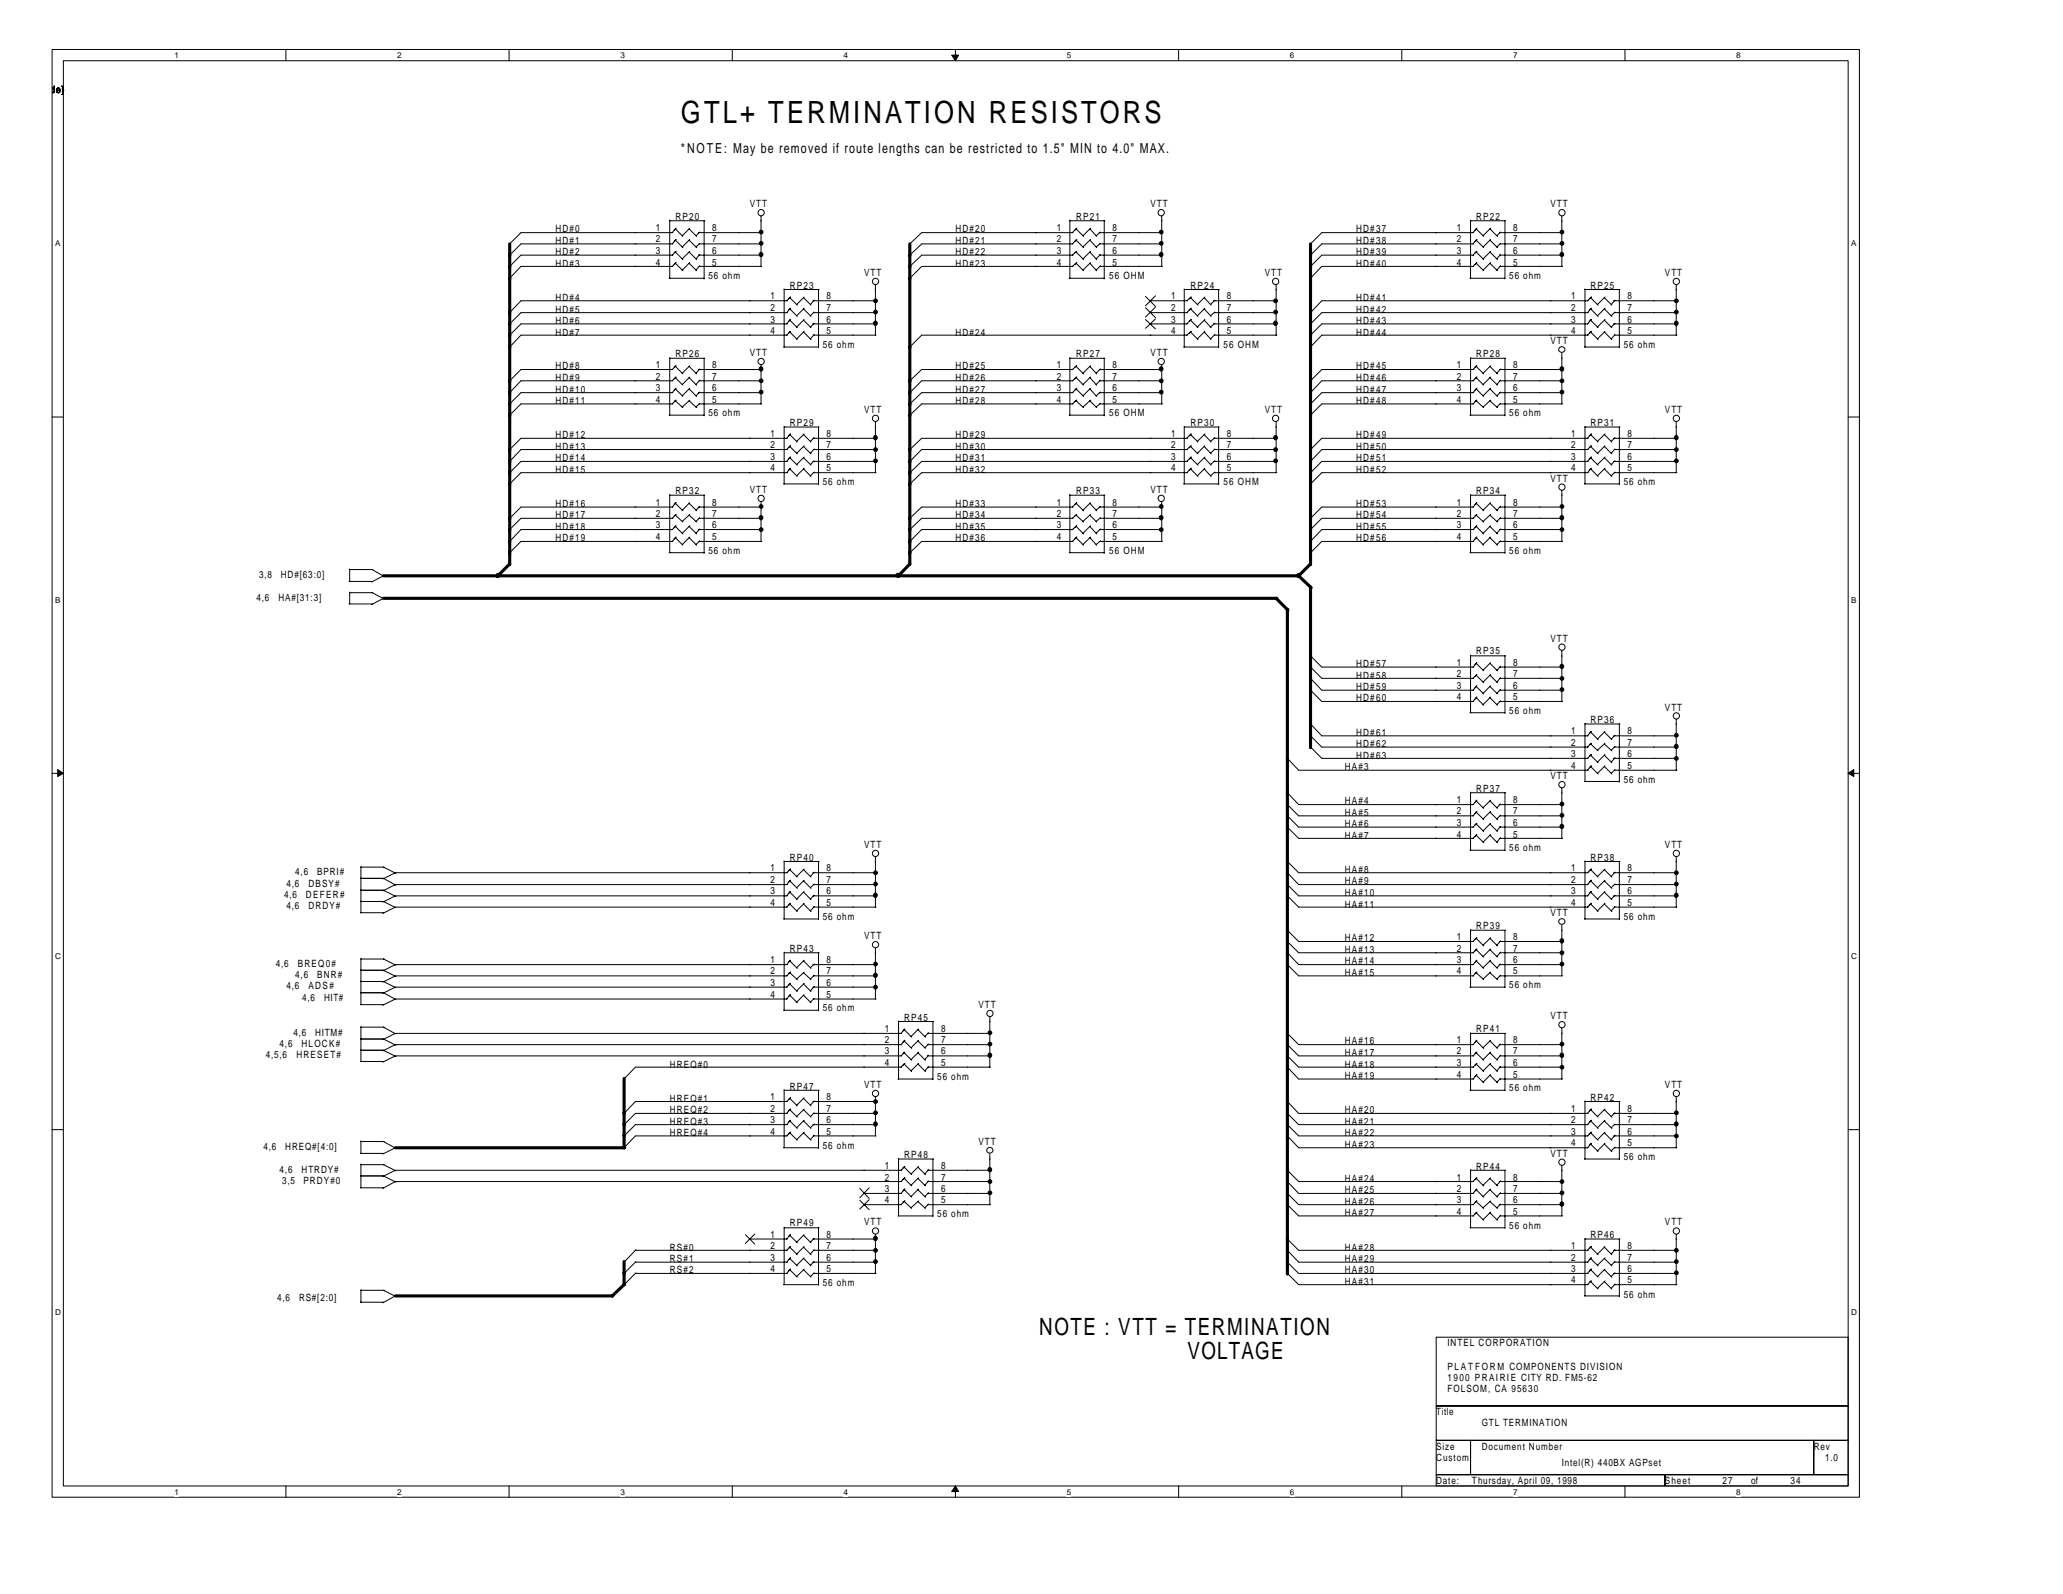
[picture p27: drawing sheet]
<svg xmlns="http://www.w3.org/2000/svg" width="279mm" height="216mm" viewBox="0 0 279 216" stroke-linecap="round" stroke-linejoin="round" font-family="sans-serif">
<defs><g id="words">
<text font-size="4.1" x="92.2" y="16.7">GTL+ TERMINATION RESISTORS</text>
<g font-size="3.2">
<text x="140.7" y="180.9">NOTE : VTT = TERMINATION</text>
<text x="160.8" y="184.1">VOLTAGE</text>
</g>
<text font-size="1.9" x="92.2" y="20.8">*NOTE: May be removed if route lengths can be restricted to 1.5&quot; MIN to 4.0&quot; MAX.</text>
<g font-size="1.4">
<text x="6.9" y="12.6">de}</text>
<text x="91.5" y="29.8">RP20</text>
<text x="101.5" y="28.1">VTT</text>
<text x="145.7" y="29.8">RP21</text>
<text x="155.8" y="28.1">VTT</text>
<text x="199.9" y="29.8">RP22</text>
<text x="210" y="28.1">VTT</text>
<text x="75.2" y="31.5">HD#0</text>
<text x="75.2" y="33">HD#1</text>
<text x="75.2" y="34.5">HD#2</text>
<text x="88.8" y="31.3">1</text>
<text x="88.8" y="32.8">2</text>
<text x="88.8" y="34.4">3</text>
<text x="88.8" y="36">4</text>
<text x="96.5" y="31.3">8</text>
<text x="96.5" y="32.8">7</text>
<text x="96.5" y="34.4">6</text>
<text x="96.5" y="36">5</text>
<text x="129.4" y="31.5">HD#20</text>
<text x="129.4" y="33">HD#21</text>
<text x="129.4" y="34.5">HD#22</text>
<text x="143.1" y="31.3">1</text>
<text x="143.1" y="32.8">2</text>
<text x="143.1" y="34.4">3</text>
<text x="143.1" y="36">4</text>
<text x="150.7" y="31.3">8</text>
<text x="150.7" y="32.8">7</text>
<text x="150.7" y="34.4">6</text>
<text x="150.7" y="36">5</text>
<text x="183.7" y="31.5">HD#37</text>
<text x="183.7" y="33">HD#38</text>
<text x="183.7" y="34.5">HD#39</text>
<text x="197.3" y="31.3">1</text>
<text x="197.3" y="32.8">2</text>
<text x="197.3" y="34.4">3</text>
<text x="197.3" y="36">4</text>
<text x="204.9" y="31.3">8</text>
<text x="204.9" y="32.8">7</text>
<text x="204.9" y="34.4">6</text>
<text x="204.9" y="36">5</text>
<text x="75.2" y="36.1">HD#3</text>
<text x="75.2" y="40.8">HD#4</text>
<text x="96" y="37.8">56 ohm</text>
<text x="104.3" y="40.5">1</text>
<text x="107" y="39.1">RP23</text>
<text x="112" y="40.5">8</text>
<text x="117" y="37.3">VTT</text>
<text x="129.4" y="36.1">HD#23</text>
<text x="150.2" y="37.8">56 OHM</text>
<text x="158.6" y="40.5">1</text>
<text x="161.2" y="39.1">RP24</text>
<text x="166.1" y="40.5">8</text>
<text x="171.3" y="37.3">VTT</text>
<text x="183.7" y="36.1">HD#40</text>
<text x="183.7" y="40.8">HD#41</text>
<text x="204.4" y="37.8">56 ohm</text>
<text x="212.8" y="40.5">1</text>
<text x="215.4" y="39.1">RP25</text>
<text x="220.4" y="40.5">8</text>
<text x="225.5" y="37.3">VTT</text>
<text x="75.2" y="42.3">HD#5</text>
<text x="75.2" y="43.9">HD#6</text>
<text x="75.2" y="45.5">HD#7</text>
<text x="104.3" y="42.2">2</text>
<text x="104.3" y="43.7">3</text>
<text x="104.3" y="45.2">4</text>
<text x="111.4" y="47.2">56 ohm</text>
<text x="112" y="42.2">7</text>
<text x="112" y="43.7">6</text>
<text x="112" y="45.2">5</text>
<text x="129.4" y="45.5">HD#24</text>
<text x="158.6" y="42.2">2</text>
<text x="158.6" y="43.7">3</text>
<text x="158.6" y="45.2">4</text>
<text x="165.7" y="47.2">56 OHM</text>
<text x="166.1" y="42.2">7</text>
<text x="166.1" y="43.7">6</text>
<text x="166.1" y="45.2">5</text>
<text x="183.7" y="42.3">HD#42</text>
<text x="183.7" y="43.9">HD#43</text>
<text x="183.7" y="45.5">HD#44</text>
<text x="210" y="46.6">VTT</text>
<text x="212.8" y="42.2">2</text>
<text x="212.8" y="43.7">3</text>
<text x="212.8" y="45.2">4</text>
<text x="219.9" y="47.2">56 ohm</text>
<text x="220.4" y="42.2">7</text>
<text x="220.4" y="43.7">6</text>
<text x="220.4" y="45.2">5</text>
<text x="75.2" y="50">HD#8</text>
<text x="75.2" y="51.6">HD#9</text>
<text x="75.2" y="53.2">HD#10</text>
<text x="88.8" y="49.9">1</text>
<text x="88.8" y="51.5">2</text>
<text x="88.8" y="53">3</text>
<text x="91.5" y="48.3">RP26</text>
<text x="96.5" y="49.9">8</text>
<text x="96.5" y="51.5">7</text>
<text x="96.5" y="53">6</text>
<text x="101.5" y="48.3">VTT</text>
<text x="129.4" y="50">HD#25</text>
<text x="129.4" y="51.6">HD#26</text>
<text x="129.4" y="53.2">HD#27</text>
<text x="143.1" y="49.9">1</text>
<text x="143.1" y="51.5">2</text>
<text x="143.1" y="53">3</text>
<text x="145.7" y="48.3">RP27</text>
<text x="150.7" y="49.9">8</text>
<text x="150.7" y="51.5">7</text>
<text x="150.7" y="53">6</text>
<text x="155.8" y="48.3">VTT</text>
<text x="183.7" y="50">HD#45</text>
<text x="183.7" y="51.6">HD#46</text>
<text x="183.7" y="53.2">HD#47</text>
<text x="197.3" y="49.9">1</text>
<text x="197.3" y="51.5">2</text>
<text x="197.3" y="53">3</text>
<text x="199.9" y="48.3">RP28</text>
<text x="204.9" y="49.9">8</text>
<text x="204.9" y="51.5">7</text>
<text x="204.9" y="53">6</text>
<text x="75.2" y="54.7">HD#11</text>
<text x="75.2" y="59.3">HD#12</text>
<text x="88.8" y="54.5">4</text>
<text x="96" y="56.4">56 ohm</text>
<text x="96.5" y="54.5">5</text>
<text x="104.3" y="59.2">1</text>
<text x="107" y="57.7">RP29</text>
<text x="112" y="59.2">8</text>
<text x="117" y="56">VTT</text>
<text x="129.4" y="54.7">HD#28</text>
<text x="129.4" y="59.3">HD#29</text>
<text x="143.1" y="54.5">4</text>
<text x="150.2" y="56.4">56 OHM</text>
<text x="150.7" y="54.5">5</text>
<text x="158.6" y="59.2">1</text>
<text x="161.2" y="57.7">RP30</text>
<text x="166.1" y="59.2">8</text>
<text x="171.3" y="56">VTT</text>
<text x="183.7" y="54.7">HD#48</text>
<text x="183.7" y="59.3">HD#49</text>
<text x="197.3" y="54.5">4</text>
<text x="204.4" y="56.4">56 ohm</text>
<text x="204.9" y="54.5">5</text>
<text x="212.8" y="59.2">1</text>
<text x="215.4" y="57.7">RP31</text>
<text x="220.4" y="59.2">8</text>
<text x="225.5" y="56">VTT</text>
<text x="75.2" y="61">HD#13</text>
<text x="75.2" y="62.5">HD#14</text>
<text x="75.2" y="64">HD#15</text>
<text x="104.3" y="60.7">2</text>
<text x="104.3" y="62.3">3</text>
<text x="104.3" y="63.8">4</text>
<text x="111.4" y="65.7">56 ohm</text>
<text x="112" y="60.7">7</text>
<text x="112" y="62.3">6</text>
<text x="112" y="63.8">5</text>
<text x="129.4" y="61">HD#30</text>
<text x="129.4" y="62.5">HD#31</text>
<text x="129.4" y="64">HD#32</text>
<text x="158.6" y="60.7">2</text>
<text x="158.6" y="62.3">3</text>
<text x="158.6" y="63.8">4</text>
<text x="165.7" y="65.7">56 OHM</text>
<text x="166.1" y="60.7">7</text>
<text x="166.1" y="62.3">6</text>
<text x="166.1" y="63.8">5</text>
<text x="183.7" y="61">HD#50</text>
<text x="183.7" y="62.5">HD#51</text>
<text x="183.7" y="64">HD#52</text>
<text x="210" y="65.3">VTT</text>
<text x="212.8" y="60.7">2</text>
<text x="212.8" y="62.3">3</text>
<text x="212.8" y="63.8">4</text>
<text x="219.9" y="65.7">56 ohm</text>
<text x="220.4" y="60.7">7</text>
<text x="220.4" y="62.3">6</text>
<text x="220.4" y="63.8">5</text>
<text x="75.2" y="68.7">HD#16</text>
<text x="75.2" y="70.2">HD#17</text>
<text x="75.2" y="71.8">HD#18</text>
<text x="88.8" y="68.5">1</text>
<text x="88.8" y="70">2</text>
<text x="88.8" y="71.5">3</text>
<text x="91.5" y="67">RP32</text>
<text x="96.5" y="68.5">8</text>
<text x="96.5" y="70">7</text>
<text x="96.5" y="71.5">6</text>
<text x="101.5" y="66.8">VTT</text>
<text x="129.4" y="68.7">HD#33</text>
<text x="129.4" y="70.2">HD#34</text>
<text x="129.4" y="71.8">HD#35</text>
<text x="143.1" y="68.5">1</text>
<text x="143.1" y="70">2</text>
<text x="143.1" y="71.5">3</text>
<text x="145.7" y="67">RP33</text>
<text x="150.7" y="68.5">8</text>
<text x="150.7" y="70">7</text>
<text x="150.7" y="71.5">6</text>
<text x="155.8" y="66.8">VTT</text>
<text x="183.7" y="68.7">HD#53</text>
<text x="183.7" y="70.2">HD#54</text>
<text x="183.7" y="71.8">HD#55</text>
<text x="197.3" y="68.5">1</text>
<text x="197.3" y="70">2</text>
<text x="197.3" y="71.5">3</text>
<text x="199.9" y="67">RP34</text>
<text x="204.9" y="68.5">8</text>
<text x="204.9" y="70">7</text>
<text x="204.9" y="71.5">6</text>
<text x="75.2" y="73.3">HD#19</text>
<text x="88.8" y="73.1">4</text>
<text x="96" y="75">56 ohm</text>
<text x="96.5" y="73.1">5</text>
<text x="129.4" y="73.3">HD#36</text>
<text x="143.1" y="73.1">4</text>
<text x="150.2" y="75">56 OHM</text>
<text x="150.7" y="73.1">5</text>
<text x="183.7" y="73.3">HD#56</text>
<text x="197.3" y="73.1">4</text>
<text x="204.4" y="75">56 ohm</text>
<text x="204.9" y="73.1">5</text>
<text x="34.7" y="81.4">4,6</text>
<text x="35.1" y="78.3">3,8</text>
<text x="37.7" y="81.4">HA#[31:3]</text>
<text x="38" y="78.3">HD#[63:0]</text>
<text x="199.9" y="88.6">RP35</text>
<text x="210" y="86.9">VTT</text>
<text x="183.7" y="90.3">HD#57</text>
<text x="183.7" y="91.9">HD#58</text>
<text x="183.7" y="93.5">HD#59</text>
<text x="183.7" y="95">HD#60</text>
<text x="197.3" y="90.2">1</text>
<text x="197.3" y="91.7">2</text>
<text x="197.3" y="93.3">3</text>
<text x="197.3" y="94.8">4</text>
<text x="204.9" y="90.2">8</text>
<text x="204.9" y="91.7">7</text>
<text x="204.9" y="93.3">6</text>
<text x="204.9" y="94.8">5</text>
<text x="183.7" y="99.6">HD#61</text>
<text x="183.7" y="101.2">HD#62</text>
<text x="204.4" y="96.7">56 ohm</text>
<text x="212.8" y="99.5">1</text>
<text x="212.8" y="101">2</text>
<text x="215.4" y="98">RP36</text>
<text x="220.4" y="99.5">8</text>
<text x="220.4" y="101">7</text>
<text x="225.5" y="96.3">VTT</text>
<text x="182.1" y="104.3">HA#3</text>
<text x="183.7" y="102.8">HD#63</text>
<text x="199.9" y="107.3">RP37</text>
<text x="210" y="105.6">VTT</text>
<text x="212.8" y="102.5">3</text>
<text x="212.8" y="104.1">4</text>
<text x="219.9" y="106">56 ohm</text>
<text x="220.4" y="102.5">6</text>
<text x="220.4" y="104.1">5</text>
<text x="182.1" y="109">HA#4</text>
<text x="182.1" y="110.5">HA#5</text>
<text x="182.1" y="112">HA#6</text>
<text x="182.1" y="113.6">HA#7</text>
<text x="197.3" y="108.8">1</text>
<text x="197.3" y="110.3">2</text>
<text x="197.3" y="111.8">3</text>
<text x="197.3" y="113.4">4</text>
<text x="204.9" y="108.8">8</text>
<text x="204.9" y="110.3">7</text>
<text x="204.9" y="111.8">6</text>
<text x="204.9" y="113.4">5</text>
<text x="40" y="118.5">4,6</text>
<text x="43" y="118.5">BPRI#</text>
<text x="104.3" y="118">1</text>
<text x="104.3" y="119.6">2</text>
<text x="107" y="116.6">RP40</text>
<text x="112" y="118">8</text>
<text x="112" y="119.6">7</text>
<text x="117" y="114.8">VTT</text>
<text x="182.1" y="118.3">HA#8</text>
<text x="182.1" y="119.8">HA#9</text>
<text x="204.4" y="115.3">56 ohm</text>
<text x="212.8" y="118">1</text>
<text x="212.8" y="119.6">2</text>
<text x="215.4" y="116.6">RP38</text>
<text x="220.4" y="118">8</text>
<text x="220.4" y="119.6">7</text>
<text x="225.5" y="114.8">VTT</text>
<text x="38.5" y="121.7">4,6</text>
<text x="38.8" y="120.1">4,6</text>
<text x="38.8" y="123.2">4,6</text>
<text x="41.4" y="121.7">DEFER#</text>
<text x="41.8" y="120.1">DBSY#</text>
<text x="41.8" y="123.2">DRDY#</text>
<text x="104.3" y="121.2">3</text>
<text x="104.3" y="122.7">4</text>
<text x="111.4" y="124.6">56 ohm</text>
<text x="112" y="121.2">6</text>
<text x="112" y="122.7">5</text>
<text x="182.1" y="121.3">HA#10</text>
<text x="182.1" y="122.9">HA#11</text>
<text x="199.9" y="125.8">RP39</text>
<text x="210" y="124.1">VTT</text>
<text x="212.8" y="121.2">3</text>
<text x="212.8" y="122.7">4</text>
<text x="219.9" y="124.6">56 ohm</text>
<text x="220.4" y="121.2">6</text>
<text x="220.4" y="122.7">5</text>
<text x="37.4" y="131">4,6</text>
<text x="40.3" y="131">BREQ0#</text>
<text x="104.3" y="130.5">1</text>
<text x="104.3" y="132">2</text>
<text x="107" y="128.9">RP43</text>
<text x="112" y="130.5">8</text>
<text x="112" y="132">7</text>
<text x="117" y="127.2">VTT</text>
<text x="182.1" y="127.5">HA#12</text>
<text x="182.1" y="129.1">HA#13</text>
<text x="182.1" y="130.6">HA#14</text>
<text x="197.3" y="127.3">1</text>
<text x="197.3" y="128.9">2</text>
<text x="197.3" y="130.5">3</text>
<text x="197.3" y="132">4</text>
<text x="204.9" y="127.3">8</text>
<text x="204.9" y="128.9">7</text>
<text x="204.9" y="130.5">6</text>
<text x="204.9" y="132">5</text>
<text x="38.8" y="134">4,6</text>
<text x="40" y="132.5">4,6</text>
<text x="40.9" y="135.6">4,6</text>
<text x="41.8" y="134">ADS#</text>
<text x="43" y="132.5">BNR#</text>
<text x="43.9" y="135.6">HIT#</text>
<text x="104.3" y="133.5">3</text>
<text x="104.3" y="135.1">4</text>
<text x="111.4" y="137">56 ohm</text>
<text x="112" y="133.5">6</text>
<text x="112" y="135.1">5</text>
<text x="132.5" y="136.6">VTT</text>
<text x="182.1" y="132.2">HA#15</text>
<text x="204.4" y="133.9">56 ohm</text>
<text x="36" y="143.3">4,5,6</text>
<text x="37.9" y="141.8">4,6</text>
<text x="39.7" y="140.3">4,6</text>
<text x="40.2" y="143.3">HRESET#</text>
<text x="40.8" y="141.8">HLOCK#</text>
<text x="42.7" y="140.3">HITM#</text>
<text x="119.8" y="139.8">1</text>
<text x="119.8" y="141.3">2</text>
<text x="119.8" y="142.8">3</text>
<text x="122.5" y="138.3">RP45</text>
<text x="127.5" y="139.8">8</text>
<text x="127.5" y="141.3">7</text>
<text x="127.5" y="142.8">6</text>
<text x="182.1" y="141.5">HA#16</text>
<text x="182.1" y="143">HA#17</text>
<text x="197.3" y="141.3">1</text>
<text x="197.3" y="142.8">2</text>
<text x="199.9" y="139.8">RP41</text>
<text x="204.9" y="141.3">8</text>
<text x="204.9" y="142.8">7</text>
<text x="210" y="138.1">VTT</text>
<text x="90.7" y="144.6">HREQ#0</text>
<text x="90.7" y="149.3">HREQ#1</text>
<text x="104.3" y="149">1</text>
<text x="107" y="147.6">RP47</text>
<text x="112" y="149">8</text>
<text x="117" y="147.4">VTT</text>
<text x="119.8" y="144.4">4</text>
<text x="126.9" y="146.3">56 ohm</text>
<text x="127.5" y="144.4">5</text>
<text x="182.1" y="144.6">HA#18</text>
<text x="182.1" y="146.1">HA#19</text>
<text x="197.3" y="144.4">3</text>
<text x="197.3" y="146">4</text>
<text x="204.4" y="147.8">56 ohm</text>
<text x="204.9" y="144.4">6</text>
<text x="204.9" y="146">5</text>
<text x="215.4" y="149.1">RP42</text>
<text x="225.5" y="147.4">VTT</text>
<text x="35.7" y="155.8">4,6</text>
<text x="38.6" y="155.8">HREQ#[4:0]</text>
<text x="90.7" y="150.8">HREQ#2</text>
<text x="90.7" y="152.3">HREQ#3</text>
<text x="90.7" y="153.9">HREQ#4</text>
<text x="104.3" y="150.6">2</text>
<text x="104.3" y="152.1">3</text>
<text x="104.3" y="153.7">4</text>
<text x="111.4" y="155.6">56 ohm</text>
<text x="112" y="150.6">7</text>
<text x="112" y="152.1">6</text>
<text x="112" y="153.7">5</text>
<text x="132.5" y="155.1">VTT</text>
<text x="182.1" y="150.8">HA#20</text>
<text x="182.1" y="152.3">HA#21</text>
<text x="182.1" y="153.9">HA#22</text>
<text x="182.1" y="155.4">HA#23</text>
<text x="212.8" y="150.6">1</text>
<text x="212.8" y="152.1">2</text>
<text x="212.8" y="153.7">3</text>
<text x="212.8" y="155.3">4</text>
<text x="220.4" y="150.6">8</text>
<text x="220.4" y="152.1">7</text>
<text x="220.4" y="153.7">6</text>
<text x="220.4" y="155.3">5</text>
<text x="37.9" y="158.8">4,6</text>
<text x="38.2" y="160.4">3,5</text>
<text x="40.8" y="158.8">HTRDY#</text>
<text x="41.1" y="160.4">PRDY#0</text>
<text x="119.8" y="158.3">1</text>
<text x="119.8" y="159.9">2</text>
<text x="119.8" y="161.5">3</text>
<text x="122.5" y="156.8">RP48</text>
<text x="127.5" y="158.3">8</text>
<text x="127.5" y="159.9">7</text>
<text x="127.5" y="161.5">6</text>
<text x="182.1" y="160.1">HA#24</text>
<text x="182.1" y="161.6">HA#25</text>
<text x="197.3" y="159.9">1</text>
<text x="197.3" y="161.5">2</text>
<text x="199.9" y="158.4">RP44</text>
<text x="204.9" y="159.9">8</text>
<text x="204.9" y="161.5">7</text>
<text x="210" y="156.7">VTT</text>
<text x="219.9" y="157.1">56 ohm</text>
<text x="104.3" y="167.6">1</text>
<text x="107" y="166.1">RP49</text>
<text x="112" y="167.6">8</text>
<text x="117" y="165.9">VTT</text>
<text x="119.8" y="163">4</text>
<text x="126.9" y="164.8">56 ohm</text>
<text x="127.5" y="163">5</text>
<text x="182.1" y="163.1">HA#26</text>
<text x="182.1" y="164.8">HA#27</text>
<text x="197.3" y="163">3</text>
<text x="197.3" y="164.5">4</text>
<text x="204.4" y="166.4">56 ohm</text>
<text x="204.9" y="163">6</text>
<text x="204.9" y="164.5">5</text>
<text x="215.4" y="167.6">RP46</text>
<text x="225.5" y="165.9">VTT</text>
<text x="90.7" y="169.4">RS#0</text>
<text x="90.7" y="170.9">RS#1</text>
<text x="90.7" y="172.5">RS#2</text>
<text x="104.3" y="169.2">2</text>
<text x="104.3" y="170.8">3</text>
<text x="104.3" y="172.3">4</text>
<text x="112" y="169.2">7</text>
<text x="112" y="170.8">6</text>
<text x="112" y="172.3">5</text>
<text x="182.1" y="169.4">HA#28</text>
<text x="182.1" y="170.9">HA#29</text>
<text x="182.1" y="172.5">HA#30</text>
<text x="182.1" y="174">HA#31</text>
<text x="212.8" y="169.2">1</text>
<text x="212.8" y="170.8">2</text>
<text x="212.8" y="172.3">3</text>
<text x="212.8" y="173.8">4</text>
<text x="220.4" y="169.2">8</text>
<text x="220.4" y="170.8">7</text>
<text x="220.4" y="172.3">6</text>
<text x="220.4" y="173.8">5</text>
<text x="37.5" y="176.2">4,6</text>
<text x="40.5" y="176.2">RS#[2:0]</text>
<text x="111.4" y="174.2">56 ohm</text>
<text x="219.9" y="175.8">56 ohm</text>
<text x="196" y="182.4">INTEL CORPORATION</text>
<text x="196" y="185.5">P L A T F O R M COMPONENTS DIVISION</text>
<text x="194.5" y="191.7">Title</text>
<text x="196" y="187">1900 PRAIRIE CITY RD. FM5-62</text>
<text x="196" y="188.5">FOLSOM, CA 95630</text>
<text x="194.5" y="197.9">Custom</text>
<text x="194.5" y="196.3">Size</text>
<text x="200.7" y="196.3">Document Number</text>
<text x="200.7" y="193.2">GTL TERMINATION</text>
<text x="245.7" y="196.3">Rev</text>
<text x="247.2" y="197.9">1.0</text>
<text x="194.5" y="201">Date:</text>
<text x="199.3" y="201">Thursday, April 09, 1998</text>
<text x="211.5" y="198.5">Intel(R) 440BX AGPset</text>
<text x="225.5" y="201">Sheet</text>
<text x="233.3" y="201">27</text>
<text x="237.2" y="201">of</text>
<text x="242.5" y="201">34</text>
</g>
<g font-size="1.1">
<text x="23.7" y="7.9">1</text>
<text x="53.8" y="7.9">2</text>
<text x="84" y="7.9">3</text>
<text x="114.2" y="7.9">4</text>
<text x="144.5" y="7.9">5</text>
<text x="174.7" y="7.9">6</text>
<text x="204.9" y="7.9">7</text>
<text x="235.1" y="7.9">8</text>
<text x="7.5" y="33.4">A</text>
<text x="250.7" y="33.4">A</text>
<text x="7.5" y="81.6">B</text>
<text x="250.7" y="81.6">B</text>
<text x="7.5" y="129.9">C</text>
<text x="250.7" y="129.9">C</text>
<text x="7.5" y="178.2">D</text>
<text x="250.7" y="178.2">D</text>
<text x="23.7" y="202.5">1</text>
<text x="53.8" y="202.5">2</text>
<text x="84" y="202.5">3</text>
<text x="114.2" y="202.5">4</text>
<text x="144.5" y="202.5">5</text>
<text x="174.7" y="202.5">6</text>
<text x="204.9" y="202.5">7</text>
<text x="235.1" y="202.5">8</text>
</g>
</g></defs>
<path d="M7.1 6.7h244.7v196.1h-244.7zM8.6 8.2h241.7v193.1h-241.7z" fill="none" stroke="#000" stroke-width=".14"/>
<g fill="#fff">
<path d="M23.7 6.9h.5v1.2h-.5z"/>
<path d="M23.7 201.4h.5v1.3h-.5z"/>
</g>
<path d="M38.7 6.7v1.5M38.7 201.3v1.5" fill="none" stroke="#000" stroke-width=".14"/>
<g fill="#fff">
<path d="M53.8 6.9h.6v1.2h-.6z"/>
<path d="M53.8 201.4h.6v1.3h-.6z"/>
</g>
<path d="M68.9 6.7v1.5M68.9 201.3v1.5" fill="none" stroke="#000" stroke-width=".14"/>
<g fill="#fff">
<path d="M84 6.9h.6v1.2h-.6z"/>
<path d="M84 201.4h.6v1.3h-.6z"/>
</g>
<path d="M99.2 6.7v1.5M99.2 201.3v1.5" fill="none" stroke="#000" stroke-width=".14"/>
<g fill="#fff">
<path d="M114.2 6.9h.6v1.2h-.6z"/>
<path d="M114.2 201.4h.6v1.3h-.6z"/>
</g>
<path d="M129.4 6.7v1.5M129.4 201.3v1.5" fill="none" stroke="#000" stroke-width=".14"/>
<g fill="#000" stroke="#000" stroke-width=".14">
<path d="M128.9 7.5h.9l-.4 .7z" fill-rule="evenodd"/>
<path d="M129.4 201.3l.4 .7h-.9z" fill-rule="evenodd"/>
</g>
<g fill="#fff">
<path d="M144.5 6.9h.6v1.2h-.6z"/>
<path d="M144.5 201.4h.6v1.3h-.6z"/>
</g>
<path d="M159.6 6.7v1.5M159.6 201.3v1.5" fill="none" stroke="#000" stroke-width=".14"/>
<g fill="#fff">
<path d="M174.7 6.9h.6v1.2h-.6z"/>
<path d="M174.7 201.4h.6v1.3h-.6z"/>
</g>
<path d="M189.9 6.7v1.5M189.9 201.3v1.5" fill="none" stroke="#000" stroke-width=".14"/>
<g fill="#fff">
<path d="M204.9 6.9h.6v1.2h-.6z"/>
<path d="M204.9 201.4h.6v1.3h-.6z"/>
</g>
<path d="M220.1 6.7v1.5M220.1 201.3v1.5" fill="none" stroke="#000" stroke-width=".14"/>
<g fill="#fff">
<path d="M235.1 6.9h.6v1.2h-.6z"/>
<path d="M235.1 201.4h.6v1.3h-.6z"/>
<path d="M7.5 32.4h.6v1.2h-.6z"/>
<path d="M250.7 32.4h.6v1.2h-.6z"/>
<path d="M7.5 80.6h.7v1.3h-.7z"/>
<path d="M250.7 80.6h.7v1.3h-.7z"/>
</g>
<path d="M7.1 56.5h1.5M250.3 56.5h1.5" fill="none" stroke="#000" stroke-width=".14"/>
<g fill="#fff">
<path d="M7.5 128.9h.7v1.2h-.7z"/>
<path d="M250.7 128.9h.8v1.2h-.8z"/>
</g>
<path d="M7.1 104.7h1.5M250.3 104.7h1.5" fill="none" stroke="#000" stroke-width=".14"/>
<g fill="#000" stroke="#000" stroke-width=".14">
<path d="M7.8 104.2l.8 .5-.8 .5z" fill-rule="evenodd"/>
<path d="M250.3 104.7l.8-.5v1z" fill-rule="evenodd"/>
</g>
<g fill="#fff">
<path d="M7.5 177.1h.7v1.3h-.7z"/>
<path d="M250.7 177.1h.8v1.3h-.8z"/>
</g>
<g fill="none" stroke="#000" stroke-width=".14">
<path d="M90.6 37.7h4.8M90.7 29.9h4.7M90.7 29.8v7.9M91.1 31.5h-20.5l-1.7 1.6M91.1 33h-20.5l-1.7 1.6M91.1 34.6h-20.5l-1.7 1.6M91.1 36.1h-20.5l-1.7 1.7M91.3 31.2l.3-.3-.6 .6M91.3 32.7l.3-.3-.6 .6M91.3 34.2l.3-.1-.6 .5M91.5 31l1 1M91.5 32.5l1 1"/>
<path d="M91.5 34.1l1 1.1M91.5 35.7l1 1M91.6 35.6l-.6 .5M93.3 31l1 1M93.3 32.5l1 1M93.3 34.1l1 1.1M93.3 35.7l1 1M93.4 30.9l-1 1M93.4 32.4l-1 1.1M93.4 34.1l-1 1M93.4 35.6l-1 1M94.6 31.5h8.6"/>
<path d="M94.6 34.6h8.6M94.7 33h8.5M94.7 36.1h8.5M94.8 36l-.5 .6M94.8 34.5l-.5 .6M94.8 32.9l-.5 .6M94.8 31.4l-.5 .5M95.4 29.9v7.9M103.1 29.3v6.8M106.2 39.2h4.7M106.2 39.1v7.9M110.9 39.2v7.9"/>
<path d="M118.6 38.6v6.8M144.8 37.7h4.7M144.9 29.9h4.7M144.9 29.8v7.9M145.3 31.5h-20.5l-1.7 1.6M145.3 33h-20.5l-1.7 1.6M145.3 34.6h-20.5l-1.7 1.6M145.3 36.1h-20.5l-1.7 1.7M145.6 34.2l.2-.1-.6 .5M145.6 35.8l.2-.2-.6 .5M145.7 31l1.1 1M145.7 32.5l1.1 1"/>
<path d="M145.7 34.1l1.1 1.1M145.7 35.7l1.1 1M145.8 30.9l-.6 .6M145.8 32.4l-.6 .6M147.6 31l.9 1M147.6 32.5l.9 1M147.6 34.1l.9 1.1M147.6 35.7l.9 1M147.7 30.9l-1 1M147.7 32.4l-1 1.1M147.7 34.1l-1 1M147.7 35.6l-1 1"/>
<path d="M148.9 31.5h8.5M148.9 34.6h8.5M149 33h8.4M149 36.1h8.4M149 36l-.6 .6M149 34.5l-.6 .6M149 32.9l-.6 .6M149 31.4l-.6 .5M149.5 29.9v7.9M157.3 29.3v6.8M160.4 39.2h4.7M160.4 39.1v7.9"/>
<path d="M165 39.2v7.9M172.8 38.6v6.8M199.1 37.7h4.7M199.2 29.9h4.7M199.2 29.8v7.9M199.6 31.5h-20.6l-1.6 1.6M199.6 33h-20.6l-1.6 1.6M199.6 34.6h-20.6l-1.6 1.6M199.6 36.1h-20.6l-1.6 1.7M199.8 31.2l.2-.3-.5 .6M199.8 32.7l.2-.3-.5 .6M199.8 34.2l.2-.1-.5 .5"/>
<path d="M199.9 31l1 1M199.9 32.5l1 1M199.9 34.1l1 1.1M199.9 35.7l1 1M200 35.6l-.5 .5M201.8 31l1 1M201.8 32.5l1 1M201.8 34.1l1 1.1M201.8 35.7l1 1M201.9 30.9l-1 1M201.9 32.4l-1 1.1M201.9 34.1l-1 1"/>
<path d="M201.9 35.6l-1 1M203.1 31.5h8.5M203.1 34.6h8.5M203.1 33h8.5M203.1 36.1h8.5M203.2 36l-.5 .6M203.2 34.5l-.5 .6M203.2 32.9l-.5 .6M203.2 31.4l-.5 .5M203.8 29.9v7.9M211.5 29.3v6.8M214.7 39.2h4.7"/>
<path d="M214.7 39.1v7.9M219.3 39.2v7.9M227 38.6v6.8M90.6 56.2h4.8M90.7 48.4v7.8M90.7 48.5h4.7M91.1 50.1h-20.5l-1.7 1.6M91.1 51.6h-20.5l-1.7 1.7M91.1 53.2h-20.5l-1.7 1.6M91.1 54.7h-20.5l-1.7 1.6M91.3 49.7l.3-.2-.6 .6M91.3 52.8l.3-.2-.6 .6"/>
<path d="M91.3 54.4l.3-.2-.6 .5M91.5 49.6l1 1M91.5 51.2l1 1M91.5 52.7l1 1M91.5 54.3l1 .9M91.6 51.1l-.6 .5M93.3 49.6l1 1M93.3 51.2l1 1M93.3 52.7l1 1M93.3 54.3l1 .9M93.4 49.5l-1 1.1M93.4 51.1l-1 1"/>
<path d="M93.4 52.6l-1 1M93.4 54.2l-1 .9M94.6 50.1h8.6M94.6 53.2h8.6M94.7 51.6h8.5M94.7 54.7h8.5M94.8 54.6l-.5 .5M94.8 53.1l-.5 .5M94.8 51.5l-.5 .6M94.8 50l-.5 .6M95.4 48.5v7.8M103.1 49.5v5.2"/>
<path d="M106.1 47h4.8M106.2 57.8v7.7M106.2 57.8h4.7M106.6 40.7h-36l-1.7 1.7M106.6 42.3h-36l-1.7 1.7M106.6 43.9h-36l-1.7 1.6M106.6 45.4h-36l-1.7 1.7M106.6 59.4h-36l-1.7 1.6M106.8 42l.2-.2-.5 .5M106.8 43.5l.2-.2-.5 .6M106.8 59l.2-.2-.5 .6M107 40.3l1 1"/>
<path d="M107 41.8l1 1.1M107 43.4l1 1M107 45l1 1M107 58.9l1 1M107 40.2l-.5 .5M107 44.9l-.5 .5M108.8 40.3l1 1M108.8 41.8l1 1.1M108.8 43.4l1 1M108.8 45l1 1M108.8 58.9l1 1M108.9 40.2l-1 1"/>
<path d="M108.9 41.8l-1 1M108.9 43.3l-1 1M108.9 44.9l-1 1M108.9 58.8l-1 1M110.1 40.7h8.5M110.1 43.9h8.5M110.1 59.4h8.5M110.2 42.3h8.4M110.2 45.4h8.4M110.3 45.3l-.5 .6M110.3 43.8l-.5 .5M110.3 42.3l-.5 .5"/>
<path d="M110.3 40.7l-.5 .5M110.3 59.3l-.5 .5M110.9 57.8v7.8M118.6 57.2v6.8M144.8 56.2h4.7M144.9 48.5h4.7M144.9 48.4v7.8M145.3 50.1h-20.5l-1.7 1.6M145.3 51.6h-20.5l-1.7 1.7M145.3 53.2h-20.5l-1.7 1.6M145.3 54.7h-20.5l-1.7 1.6M145.6 49.7l.2-.2-.6 .6"/>
<path d="M145.6 51.3l.2-.2-.6 .5M145.6 54.4l.2-.2-.6 .5M145.7 49.6l1.1 1M145.7 51.2l1.1 1M145.7 52.7l1.1 1M145.7 54.3l1.1 .9M145.8 52.6l-.6 .6M147.6 49.6l.9 1M147.6 51.2l.9 1M147.6 52.7l.9 1M147.6 54.3l.9 .9M147.7 49.5l-1 1.1"/>
<path d="M147.7 51.1l-1 1M147.7 52.6l-1 1M147.7 54.2l-1 .9M148.9 50.1h8.5M148.9 53.2h8.5M149 51.6h8.4M149 54.7h8.4M149 54.6l-.6 .5M149 53.1l-.6 .5M149 51.5l-.6 .6M149 50l-.6 .6M149.5 48.5v7.8"/>
<path d="M155.1 40.1l1.4 1.4M155.1 41.7l1.4 1.3M155.1 43.3l1.4 1.2M155.7 40.7h5.1M155.7 42.3h5.1M155.7 43.9h5.1M156.5 40.1l-1.4 1.3M156.5 41.6l-1.4 1.3M156.5 43.2l-1.4 1.3M157.3 49.5v5.2M160.3 47h4.7M160.4 57.8h4.7"/>
<path d="M160.4 57.8v7.7M160.8 45.4h-36l-1.7 1.7M160.8 59.4h-36l-1.7 1.6M161.1 40.5l.2-.3-.6 .5M161.1 45.1l.2-.2-.6 .5M161.2 40.3l1 1M161.2 41.8l1 1.1M161.2 43.4l1 1M161.2 45l1 1M161.2 58.9l1 1M161.3 41.8l-.6 .5M161.3 43.3l-.6 .6"/>
<path d="M161.3 58.8l-.6 .6M163.1 40.3l.9 1M163.1 41.8l.9 1.1M163.1 43.4l.9 1M163.1 45l.9 1M163.1 58.9l.9 1M163.2 40.2l-1 1M163.2 41.8l-1 1M163.2 43.3l-1 1M163.2 44.9l-1 1M163.2 58.8l-1 1M164.4 40.7h8.5"/>
<path d="M164.4 43.9h8.5M164.4 59.4h8.5M164.5 42.3h8.4M164.5 45.4h8.4M164.5 45.3l-.6 .6M164.5 43.8l-.6 .5M164.5 42.3l-.6 .5M164.5 40.7l-.6 .5M164.5 59.3l-.6 .5M165 57.8v7.8M172.8 57.2v6.8M199.1 56.2h4.7"/>
<path d="M199.2 48.5h4.7M199.2 48.4v7.8M199.6 50.1h-20.6l-1.6 1.6M199.6 51.6h-20.6l-1.6 1.7M199.6 53.2h-20.6l-1.6 1.6M199.6 54.7h-20.6l-1.6 1.6M199.8 49.7l.2-.2-.5 .6M199.8 52.8l.2-.2-.5 .6M199.8 54.4l.2-.2-.5 .5M199.9 49.6l1 1M199.9 51.2l1 1M199.9 52.7l1 1"/>
<path d="M199.9 54.3l1 .9M200 51.1l-.5 .5M201.8 49.6l1 1M201.8 51.2l1 1M201.8 52.7l1 1M201.8 54.3l1 .9M201.9 49.5l-1 1.1M201.9 51.1l-1 1M201.9 52.6l-1 1M201.9 54.2l-1 .9M203.1 50.1h8.5M203.1 53.2h8.5"/>
<path d="M203.1 51.6h8.5M203.1 54.7h8.5M203.2 54.6l-.5 .5M203.2 53.1l-.5 .5M203.2 51.5l-.5 .6M203.2 50l-.5 .6M203.8 48.5v7.8M211.5 47.9v6.8M214.6 47h4.7M214.7 57.8h4.7M214.7 57.8v7.7M215.1 40.7h-36.1l-1.6 1.7"/>
<path d="M215.1 42.3h-36.1l-1.6 1.7M215.1 43.9h-36.1l-1.6 1.6M215.1 45.4h-36.1l-1.6 1.7M215.1 59.4h-36.1l-1.6 1.6M215.3 42l.2-.2-.5 .5M215.3 43.5l.2-.2-.5 .6M215.3 59l.2-.2-.5 .6M215.4 40.3l1 1M215.4 41.8l1 1.1M215.4 43.4l1 1M215.4 45l1 1M215.4 58.9l1 1"/>
<path d="M215.5 40.2l-.5 .5M215.5 44.9l-.5 .5M217.3 40.3l1 1M217.3 41.8l1 1.1M217.3 43.4l1 1M217.3 45l1 1M217.3 58.9l1 1M217.4 40.2l-1 1M217.4 41.8l-1 1M217.4 43.3l-1 1M217.4 44.9l-1 1M217.4 58.8l-1 1"/>
<path d="M218.6 40.7h8.5M218.6 43.9h8.5M218.6 59.4h8.5M218.6 42.3h8.5M218.6 45.4h8.5M218.7 45.3l-.5 .6M218.7 43.8l-.5 .5M218.7 42.3l-.5 .5M218.7 40.7l-.5 .5M218.7 59.3l-.5 .5M219.3 57.8v7.8M227 57.2v6.8"/>
<path d="M47.3 78.8h3.1M47.4 77.1h3.1M47.4 77.1v1.7M50.4 77.1l1.6 1M51.9 78l-1.6 .8M90.6 74.9h4.8M90.7 67v7.9M90.7 67.1h4.7M91.1 68.7h-20.5l-1.7 1.6M91.1 70.2h-20.5l-1.7 1.6M91.1 71.7h-20.5l-1.7 1.7M91.1 73.3h-20.5l-1.7 1.6"/>
<path d="M91.3 68.3l.3-.2-.6 .6M91.3 69.9l.3-.2-.6 .5M91.3 73l.3-.3-.6 .6M91.5 68.2l1 1M91.5 69.8l1 .9M91.5 71.3l1 1M91.5 72.8l1 1M91.6 71.2l-.6 .5M93.3 68.2l1 1M93.3 69.8l1 .9M93.3 71.3l1 1M93.3 72.8l1 1"/>
<path d="M93.4 68.1l-1 1M93.4 69.7l-1 .9M93.4 71.2l-1 1M93.4 72.7l-1 1.1M94.6 68.7h8.6M94.6 71.7h8.6M94.7 70.2h8.5M94.7 73.3h8.5M94.8 73.3l-.5 .5M94.8 71.6l-.5 .6M94.8 70.1l-.5 .5M94.8 68.6l-.5 .5"/>
<path d="M95.4 67.1v7.8M103.1 68v5.3M106.1 65.5h4.8M106.6 60.9h-36l-1.7 1.7M106.6 62.5h-36l-1.7 1.6M106.6 64h-36l-1.7 1.6M106.8 62.2l.2-.3-.5 .6M106.8 63.7l.2-.3-.5 .6M107 60.5l1 1M107 62l1 1M107 63.5l1 1M107 60.4l-.5 .5"/>
<path d="M108.8 60.5l1 1M108.8 62l1 1M108.8 63.5l1 1M108.9 60.4l-1 1M108.9 61.9l-1 1M108.9 63.4l-1 1M110.1 62.5h8.5M110.2 60.9h8.4M110.2 64h8.4M110.3 63.9l-.5 .5M110.3 62.4l-.5 .5M110.3 60.8l-.5 .6"/>
<path d="M144.8 74.9h4.7M144.9 67.1h4.7M144.9 67v7.9M145.3 68.7h-20.5l-1.7 1.6M145.3 70.2h-20.5l-1.7 1.6M145.3 71.7h-20.5l-1.7 1.7M145.3 73.3h-20.5l-1.7 1.6M145.6 69.9l.2-.2-.6 .5M145.6 71.5l.2-.3-.6 .5M145.7 68.2l1.1 1M145.7 69.8l1.1 .9M145.7 71.3l1.1 1"/>
<path d="M145.7 72.8l1.1 1M145.8 68.1l-.6 .6M145.8 72.7l-.6 .6M147.6 68.2l.9 1M147.6 69.8l.9 .9M147.6 71.3l.9 1M147.6 72.8l.9 1M147.7 68.1l-1 1M147.7 69.7l-1 .9M147.7 71.2l-1 1M147.7 72.7l-1 1.1M148.9 68.7h8.5"/>
<path d="M148.9 71.7h8.5M149 70.2h8.4M149 73.3h8.4M149 73.3l-.6 .5M149 71.6l-.6 .6M149 70.1l-.6 .5M149 68.6l-.6 .5M149.5 67.1v7.8M157.3 68v5.3M160.3 65.5h4.7M160.8 60.9h-36l-1.7 1.7M160.8 62.5h-36l-1.7 1.6"/>
<path d="M160.8 64h-36l-1.7 1.6M161.1 60.6l.2-.2-.6 .5M161.2 60.5l1 1M161.2 62l1 1M161.2 63.5l1 1M161.3 61.9l-.6 .6M161.3 63.4l-.6 .6M163.1 60.5l.9 1M163.1 62l.9 1M163.1 63.5l.9 1M163.2 60.4l-1 1M163.2 61.9l-1 1"/>
<path d="M163.2 63.4l-1 1M164.4 62.5h8.5M164.5 60.9h8.4M164.5 64h8.4M164.5 63.9l-.6 .5M164.5 62.4l-.6 .5M164.5 60.8l-.6 .6M199.1 74.9h4.7M199.2 67.1h4.7M199.2 67v7.9M199.6 68.7h-20.6l-1.6 1.6M199.6 70.2h-20.6l-1.6 1.6"/>
<path d="M199.6 71.7h-20.6l-1.6 1.7M199.6 73.3h-20.6l-1.6 1.6M199.8 68.3l.2-.2-.5 .6M199.8 69.9l.2-.2-.5 .5M199.8 73l.2-.3-.5 .6M199.9 68.2l1 1M199.9 69.8l1 .9M199.9 71.3l1 1M199.9 72.8l1 1M200 71.2l-.5 .5M201.8 68.2l1 1M201.8 69.8l1 .9"/>
<path d="M201.8 71.3l1 1M201.8 72.8l1 1M201.9 68.1l-1 1M201.9 69.7l-1 .9M201.9 71.2l-1 1M201.9 72.7l-1 1.1M203.1 68.7h8.5M203.1 71.7h8.5M203.1 70.2h8.5M203.1 73.3h8.5M203.2 73.3l-.5 .5M203.2 71.6l-.5 .6"/>
<path d="M203.2 70.1l-.5 .5M203.2 68.6l-.5 .5M203.8 67.1v7.8M211.5 66.5v6.8M214.6 65.5h4.7M215.1 60.9h-36.1l-1.6 1.7M215.1 62.5h-36.1l-1.6 1.6M215.1 64h-36.1l-1.6 1.6M215.3 62.2l.2-.3-.5 .6M215.3 63.7l.2-.3-.5 .6M215.4 60.5l1 1M215.4 62l1 1"/>
<path d="M215.4 63.5l1 1M215.5 60.4l-.5 .5M217.3 60.5l1 1M217.3 62l1 1M217.3 63.5l1 1M217.4 60.4l-1 1M217.4 61.9l-1 1M217.4 63.4l-1 1M218.6 62.5h8.5M218.6 60.9h8.5M218.6 64h8.5M218.7 63.9l-.5 .5"/>
<path d="M218.7 62.4l-.5 .5M218.7 60.8l-.5 .6M47.3 81.8h3.1M47.4 80.2v1.6M47.4 80.3h3.1M50.4 80.3l1.6 .8M51.9 81l-1.6 .9M177.4 88.7l1.6 1.7h20.6M177.4 90.3l1.6 1.6h20.6M177.4 91.8l1.6 1.7h20.6M177.4 93.4l1.6 1.6h20.6M177.4 98l1.6 1.7h36.1"/>
<path d="M177.4 99.6l1.6 1.6h36.1M199.1 96.5h4.7M199.2 88.7v7.8M199.2 88.8h4.7M199.8 90l.2-.2-.5 .6M199.8 93.1l.2-.2-.5 .6M199.8 94.7l.2-.3-.5 .6M199.9 89.8l1 1.1M199.9 91.5l1 1M199.9 93l1 1M199.9 94.5l1 1M200 91.4l-.5 .5"/>
<path d="M201.8 89.8l1 1.1M201.8 91.5l1 1M201.8 93l1 1M201.8 94.5l1 1M201.9 89.8l-1 1M201.9 91.4l-1 1M201.9 92.9l-1 1M201.9 94.4l-1 1M203.1 90.4h8.5M203.1 93.5h8.5M203.1 91.9h8.5M203.1 95h8.5"/>
<path d="M203.2 94.9l-.5 .5M203.2 93.4l-.5 .5M203.2 91.8l-.5 .6M203.2 90.3l-.5 .5M203.8 88.8v7.8M211.5 88.2v6.8M214.7 98v7.8M214.7 98.1h4.7M215.3 99.3l.2-.2-.5 .6M215.4 99.2l1 1M217.3 99.2l1 1M217.4 99.1l-1 1"/>
<path d="M218.6 99.7h8.5M218.7 99.6l-.5 .5M219.3 98.1v7.8M227 97.5v6.8M48.8 119h3.2M48.9 117.4v6.2M48.9 117.4h3.1M51.9 117.4l1.7 .9M51.9 119l1.7 .9M106.2 116.6v7.9M106.2 116.7h4.7M106.6 118.2h-53.1l-1.7 .9"/>
<path d="M106.6 119.8h-53.1l-1.7 .9M106.8 119.5l.2-.3-.5 .6M107 117.8l1 1M107 119.3l1 1M107 117.7l-.5 .5M108.8 117.8l1 1M108.8 119.3l1 1M108.9 117.7l-1 1M108.9 119.2l-1 1M110.1 118.2h8.5M110.2 119.8h8.4M110.3 119.7l-.5 .5"/>
<path d="M110.3 118.1l-.5 .6M110.9 116.7v7.9M118.6 116.1v6.8M174.3 116.6l1.6 1.6h39.2M174.3 118.1l1.6 1.7h39.2M174.3 119.7l1.6 1.6h39.2M174.3 102.6l1.6 1.7h39.2M174.3 107.3l1.6 1.7h23.7M174.3 108.9l1.6 1.6h23.7M174.3 110.4l1.6 1.6h23.7M174.3 111.9l1.6 1.7h23.7M177.4 101.1l1.6 1.6h36.1"/>
<path d="M199.1 115.2h4.7M199.2 107.3v7.9M199.2 107.4h4.7M199.8 108.6l.2-.2-.5 .6M199.8 110.2l.2-.3-.5 .6M199.8 111.7l.2-.2-.5 .5M199.9 108.5l1 1M199.9 110l1 1M199.9 111.6l1 1M199.9 113.1l1 1M200 113l-.5 .6M201.8 108.5l1 1"/>
<path d="M201.8 110l1 1M201.8 111.6l1 1M201.8 113.1l1 1M201.9 108.4l-1 1M201.9 109.9l-1 1M201.9 111.5l-1 1M201.9 113l-1 1.1M203.1 109h8.5M203.1 112h8.5M203.1 110.5h8.5M203.1 113.6h8.5M203.2 113.5l-.5 .6"/>
<path d="M203.2 111.9l-.5 .6M203.2 110.4l-.5 .5M203.2 108.9l-.5 .5M203.8 107.4v7.8M211.5 106.8v6.8M214.6 105.8h4.7M214.7 116.6v7.9M214.7 116.7h4.7M215.3 100.9l.2-.2-.5 .5M215.3 104l.2-.3-.5 .6M215.3 119.5l.2-.3-.5 .6M215.4 100.8l1 .9"/>
<path d="M215.4 102.3l1 1M215.4 103.8l1 1M215.4 117.8l1 1M215.4 119.3l1 1M215.5 102.2l-.5 .5M215.5 117.7l-.5 .5M217.3 100.8l1 .9M217.3 102.3l1 1M217.3 103.8l1 1M217.3 117.8l1 1M217.3 119.3l1 1M217.4 100.7l-1 .9"/>
<path d="M217.4 102.2l-1 1M217.4 103.7l-1 1M217.4 117.7l-1 1M217.4 119.2l-1 1M218.6 118.2h8.5M218.6 102.7h8.5M218.6 119.8h8.5M218.6 101.2h8.5M218.6 104.3h8.5M218.7 104.2l-.5 .5M218.7 102.6l-.5 .6M218.7 101.1l-.5 .5"/>
<path d="M218.7 119.7l-.5 .5M218.7 118.1l-.5 .6M219.3 116.7v7.9M227 116.1v6.8M48.8 131.4h3.2M48.8 132.9h3.2M48.8 120.6h3.2M48.8 122.1h3.2M48.8 123.6h3.1M48.8 134.5h3.2M48.8 136.1h3.1M48.9 129.8v6.3"/>
<path d="M48.9 139v4.8M48.9 139.1h3.1M48.9 129.9h3.1M51.9 131.4l1.7 .9M51.9 120.6l1.7 .8M51.9 122.1l1.7 .9M51.9 132.9l1.7 .9M51.9 134.5l1.7 .9M51.9 139.1l1.7 1M51.9 129.9l1.7 .8M106.1 124.5h4.8M106.1 136.8h4.8"/>
<path d="M106.2 129v7.8M106.2 129h4.7M106.6 121.3h-53.1l-1.7 .9M106.6 122.9h-53.1l-1.7 .8M106.6 130.7h-53.1l-1.7 .8M106.6 132.2h-53.1l-1.7 .8M106.6 133.7h-53.1l-1.7 .8M106.6 135.3h-53.1l-1.7 .9M106.8 121l.2-.3-.5 .6M106.8 130.3l.2-.2-.5 .6M106.8 131.8l.2-.1-.5 .5M106.8 135l.2-.3-.5 .6"/>
<path d="M107 120.8l1 1M107 122.4l1 1.1M107 130.1l1 1.1M107 131.8l1 .9M107 133.3l1 1M107 134.8l1 1M107 122.4l-.5 .5M107 133.2l-.5 .5M108.8 120.8l1 1M108.8 122.4l1 1.1M108.8 130.1l1 1.1M108.8 131.8l1 .9"/>
<path d="M108.8 133.3l1 1M108.8 134.8l1 1M108.9 120.7l-1 1.1M108.9 122.4l-1 1M108.9 130.1l-1 1M108.9 131.7l-1 .9M108.9 133.2l-1 1M108.9 134.7l-1 1M110.1 121.3h8.5M110.1 130.7h8.5M110.1 133.7h8.5M110.2 122.9h8.4"/>
<path d="M110.2 132.2h8.4M110.2 135.3h8.4M110.3 122.8l-.5 .6M110.3 121.3l-.5 .5M110.3 135.2l-.5 .5M110.3 133.6l-.5 .6M110.3 132.1l-.5 .5M110.3 130.6l-.5 .5M110.9 129v7.9M118.6 128.5v6.8M121.7 138.4h4.7M121.7 138.3v7.8"/>
<path d="M122.1 140h-68.6l-1.7 .8M122.3 139.6l.2-.2-.5 .6M122.5 139.5l1 1M124.3 139.5l1 1M124.4 139.4l-1 1M125.6 140h8.5M125.8 139.9l-.5 .5M126.4 138.4v7.8M134.1 137.8v6.7M174.3 121.3l1.6 1.6h39.2M174.3 129l1.6 1.7h23.7M174.3 130.6l1.6 1.6h23.7"/>
<path d="M174.3 127.4l1.6 1.6h23.7M174.3 139.9l1.6 1.6h23.7M174.3 125.9l1.6 1.6h23.7M199.1 133.7h4.7M199.2 125.9v7.8M199.2 139.9v7.8M199.2 140h4.7M199.2 126h4.7M199.8 127.2l.2-.2-.5 .5M199.8 130.3l.2-.2-.5 .6M199.8 131.8l.2-.1-.5 .5M199.9 127.1l1 1"/>
<path d="M199.9 128.6l1 1M199.9 130.1l1 1.1M199.9 131.8l1 .9M200 128.5l-.5 .5M201.8 127.1l1 1M201.8 128.6l1 1M201.8 130.1l1 1.1M201.8 131.8l1 .9M201.9 127l-1 1M201.9 128.5l-1 1.1M201.9 130.1l-1 1M201.9 131.7l-1 .9"/>
<path d="M203.1 130.7h8.5M203.1 127.5h8.5M203.1 132.2h8.5M203.1 129h8.5M203.2 132.1l-.5 .5M203.2 130.6l-.5 .5M203.2 129l-.5 .6M203.2 127.4l-.5 .6M203.8 126v7.8M203.8 140v7.8M211.5 125.3v6.9M211.5 139.3v6.8"/>
<path d="M214.6 124.5h4.7M215.3 121l.2-.3-.5 .6M215.4 120.8l1 1M215.4 122.4l1 1.1M215.5 122.4l-.5 .5M217.3 120.8l1 1M217.3 122.4l1 1.1M217.4 120.7l-1 1.1M217.4 122.4l-1 1M218.6 121.3h8.5M218.6 122.9h8.5M218.7 122.8l-.5 .6"/>
<path d="M218.7 121.3l-.5 .5M7.1 153h1.5M48.8 140.7h3.2M48.8 142.3h3.2M48.8 156.2h3.1M48.8 143.8h3.1M48.8 159.3h3.2M48.9 154.5v1.7M48.9 157.7v3.2M48.9 154.6h3.1M48.9 157.7h3.1M51.9 140.7l1.7 .9"/>
<path d="M51.9 154.6l1.7 .9M51.9 142.3l1.7 .8M51.9 159.3l1.7 .8M51.9 157.7l1.7 .9M53.5 155.5l-1.7 .8M106.1 155.5h4.8M106.2 147.6v7.9M106.2 147.7h4.7M106.6 149.2h-20.6l-1.6 1.7M106.6 150.8h-20.6l-1.6 1.6M106.6 152.3h-20.6l-1.6 1.6M106.6 153.9h-20.6l-1.6 1.6"/>
<path d="M106.8 150.5l.2-.3-.5 .6M106.8 152l.2-.3-.5 .6M107 148.8l1 1M107 150.3l1 1M107 151.8l1 1M107 153.4l1 1M107 148.7l-.5 .5M107 153.3l-.5 .6M108.8 148.8l1 1M108.8 150.3l1 1M108.8 151.8l1 1M108.8 153.4l1 1"/>
<path d="M108.9 148.7l-1 1M108.9 150.2l-1 1M108.9 151.7l-1 1.1M108.9 153.3l-1 1.1M110.1 149.2h8.5M110.1 152.3h8.5M110.2 150.8h8.4M110.2 153.9h8.4M110.3 153.8l-.5 .6M110.3 152.2l-.5 .6M110.3 150.7l-.5 .5M110.3 149.1l-.5 .6"/>
<path d="M110.9 147.7v7.8M118.6 148.6v5.3M121.6 146.1h4.8M121.7 156.9v7.8M121.7 157h4.7M122.1 141.5h-68.6l-1.7 .8M122.1 143h-68.6l-1.7 .9M122.1 144.5h-36.1l-1.6 1.7M122.1 158.5h-68.6l-1.7 .9M122.3 141.2l.2-.3-.5 .6M122.3 142.7l.2-.2-.5 .5M122.3 158.2l.2-.2-.5 .5"/>
<path d="M122.5 141l1 1M122.5 142.6l1 1M122.5 144.1l1 1M122.5 158.1l1 1M122.5 159.6l1 1M122.5 144l-.5 .5M122.5 159.5l-.5 .5M124.3 141l1 1M124.3 142.6l1 1M124.3 144.1l1 1M124.3 158.1l1 1M124.3 159.6l1 1"/>
<path d="M124.4 140.9l-1 1M124.4 142.5l-1 1M124.4 144l-1 1M124.4 158l-1 1M124.4 159.5l-1 1M125.6 143h8.5M125.6 158.5h8.5M125.7 141.5h8.4M125.7 144.5h8.4M125.8 144.5l-.5 .5M125.8 142.9l-.5 .6M125.8 141.4l-.5 .5"/>
<path d="M125.8 159.9l-.5 .6M125.8 158.4l-.5 .6M126.4 157v7.8M134.1 156.3v6.9M174.3 150.7l1.6 1.6h39.2M174.3 141.4l1.6 1.6h23.7M174.3 142.9l1.6 1.6h23.7M174.3 144.5l1.6 1.6h23.7M174.3 149.1l1.6 1.7h39.2M174.3 152.2l1.6 1.7h39.2M174.3 153.8l1.6 1.7h39.2M174.3 158.4l1.6 1.6h23.7"/>
<path d="M174.3 159.9l1.6 1.7h23.7M199.1 147.7h4.7M199.2 158.4v7.9M199.2 158.5h4.7M199.8 141.2l.2-.3-.5 .6M199.8 142.7l.2-.2-.5 .5M199.8 145.8l.2-.2-.5 .5M199.9 141l1 1M199.9 142.6l1 1M199.9 144.1l1 1M199.9 145.6l1 1.1M199.9 159.6l1 1"/>
<path d="M200 144l-.5 .5M200 159.5l-.5 .5M201.8 144.1l1 1M201.8 145.6l1 1.1M201.8 159.6l1 1M201.8 141l1 1M201.8 142.6l1 1M201.9 140.9l-1 1M201.9 142.5l-1 1M201.9 144l-1 1M201.9 145.6l-1 1M201.9 159.5l-1 1"/>
<path d="M203.1 141.5h8.5M203.1 144.5h8.5M203.1 143h8.5M203.1 146.1h8.5M203.2 146.1l-.5 .5M203.2 144.5l-.5 .5M203.2 142.9l-.5 .6M203.2 141.4l-.5 .5M203.2 159.9l-.5 .6M203.8 158.5v7.9M211.5 157.9v6.8M214.6 157h4.7"/>
<path d="M214.7 149.1v7.9M214.7 149.2h4.7M215.3 150.5l.2-.3-.5 .6M215.3 152l.2-.3-.5 .6M215.3 155.1l.2-.2-.5 .6M215.4 150.3l1 1M215.4 151.8l1 1M215.4 153.4l1 1M215.4 155l1 1M215.5 153.3l-.5 .6M217.3 150.3l1 1M217.3 151.8l1 1"/>
<path d="M217.3 153.4l1 1M217.3 155l1 1M217.4 150.2l-1 1M217.4 151.7l-1 1.1M217.4 153.3l-1 1.1M217.4 154.9l-1 1M218.6 150.8h8.5M218.6 153.9h8.5M218.6 152.3h8.5M218.6 155.5h8.5M218.7 155.4l-.5 .5M218.7 153.8l-.5 .6"/>
<path d="M218.7 152.2l-.5 .6M218.7 150.7l-.5 .5M219.3 149.2v7.9M227 148.6v6.9M250.3 153h1.5M48.8 160.9h3.1M48.8 176.4h3.1M48.9 174.7v1.7M48.9 174.8h3.1M51.9 174.8l1.7 .8M53.5 175.5l-1.7 1M86 169.3h20.6"/>
<path d="M86 171h20.6M86 172.5h20.6M86.1 169.3l-1.6 1.7M86.1 170.9l-1.6 1.6M86.1 172.4l-1.6 1.6M101 167.2l1.2 1.3M101.5 167.8h5.1M102.2 167.1l-1.2 1.3M106.1 174h4.8M106.2 166.2v7.8M106.2 166.3h4.7M106.8 167.5l.2-.3-.5 .6"/>
<path d="M106.8 170.6l.2-.2-.5 .6M106.8 172.1l.2-.2-.5 .6M107 167.3l1 1M107 168.9l1 1M107 170.4l1 1.1M107 172l1 1M107 168.8l-.5 .5M108.8 167.3l1 1M108.8 168.9l1 1M108.8 170.4l1 1.1M108.8 172l1 1M108.9 167.2l-1 1"/>
<path d="M108.9 168.8l-1 1.1M108.9 170.4l-1 1M108.9 171.9l-1 1M110.1 167.8h8.5M110.1 171h8.5M110.2 169.3h8.4M110.2 172.5h8.4M110.3 172.4l-.5 .5M110.3 170.9l-.5 .5M110.3 169.3l-.5 .6M110.3 167.7l-.5 .5M110.9 166.3v7.8"/>
<path d="M116.4 161l1.3 1.3M116.4 162.6l1.3 1.2M117 161.6h5.1M117 163.2h5.1M117.7 160.9l-1.3 1.3M117.7 162.5l-1.3 1.3M118.6 167.2v5.3M121.6 164.7h4.8M122.1 160h-68.6l-1.7 1M122.3 161.3l.2-.2-.5 .5M122.3 162.8l.2-.1-.5 .5M122.5 161.1l1 1.1"/>
<path d="M122.5 162.7l1 1M124.3 161.1l1 1.1M124.3 162.7l1 1M124.4 161.1l-1 1M124.4 162.7l-1 .9M125.6 161.6h8.5M125.7 160h8.4M125.7 163.2h8.4M125.8 163.1l-.5 .5M125.8 161.6l-.5 .5M174.3 161.6l1.6 1.6h23.7M174.3 163.1l1.6 1.6h23.7"/>
<path d="M174.3 167.7l1.6 1.6h39.2M174.3 169.3l1.6 1.7h39.2M174.3 170.9l1.6 1.6h39.2M174.3 172.4l1.6 1.6h39.2M199.1 166.3h4.7M199.8 161.3l.2-.2-.5 .5M199.8 162.8l.2-.1-.5 .5M199.9 161.1l1 1.1M199.9 162.7l1 1M199.9 164.3l1 1M200 164.2l-.5 .5M201.8 161.1l1 1.1"/>
<path d="M201.8 162.7l1 1M201.8 164.3l1 1M201.9 161.1l-1 1M201.9 162.7l-1 .9M201.9 164.2l-1 1M203.1 160h8.5M203.1 163.2h8.5M203.1 161.6h8.5M203.1 164.7h8.5M203.2 164.6l-.5 .6M203.2 163.1l-.5 .5M203.2 161.6l-.5 .5"/>
<path d="M214.6 175.5h4.7M214.7 167.7v7.8M214.7 167.8h4.7M215.3 170.6l.2-.2-.5 .6M215.3 172.1l.2-.2-.5 .6M215.3 173.7l.2-.2-.5 .5M215.4 168.9l1 1M215.4 170.4l1 1.1M215.4 172l1 1M215.4 173.6l1 1M215.5 168.8l-.5 .5M217.3 168.9l1 1"/>
<path d="M217.3 170.4l1 1.1M217.3 172l1 1M217.3 173.6l1 1M217.4 168.8l-1 1.1M217.4 170.4l-1 1M217.4 171.9l-1 1M217.4 173.5l-1 1M218.6 169.3h8.5M218.6 172.5h8.5M218.6 171h8.5M218.6 174h8.5M218.7 173.9l-.5 .6"/>
<path d="M218.7 172.4l-.5 .5M218.7 170.9l-.5 .5M218.7 169.3l-.5 .6M219.3 167.8v7.8M227 167.2v6.8M194.5 181.1h55.8v9.3h-55.8zM194.5 190.4h55.8v4.7h-55.8zM194.5 195.1h4.7v4.6h-4.7zM194.5 199.7h31v1.6h-31zM199.2 195.1h46.4v4.6h-46.4zM225.5 199.7h24.8v1.6h-24.8zM245.6 195.1h4.7v4.6h-4.7z"/>
<circle cx="103.1" cy="28.8" r=".42"/>
<circle cx="118.6" cy="38.1" r=".42"/>
<circle cx="157.3" cy="28.8" r=".42"/>
<circle cx="172.8" cy="38.1" r=".42"/>
<circle cx="211.5" cy="28.8" r=".42"/>
<circle cx="227" cy="38.1" r=".42"/>
<circle cx="103.1" cy="49" r=".42"/>
<circle cx="118.6" cy="56.7" r=".42"/>
<circle cx="157.3" cy="49" r=".42"/>
<circle cx="172.8" cy="56.7" r=".42"/>
<circle cx="211.5" cy="47.3" r=".4"/>
<circle cx="227" cy="56.7" r=".42"/>
<circle cx="103.1" cy="67.5" r=".42"/>
<circle cx="157.3" cy="67.5" r=".42"/>
<circle cx="211.5" cy="66" r=".42"/>
<circle cx="211.5" cy="87.7" r=".42"/>
<circle cx="227" cy="97" r=".42"/>
<circle cx="118.6" cy="115.6" r=".42"/>
<circle cx="211.5" cy="106.3" r=".42"/>
<circle cx="227" cy="115.6" r=".42"/>
<circle cx="118.6" cy="128" r=".42"/>
<circle cx="134.1" cy="137.3" r=".42"/>
<circle cx="211.5" cy="138.8" r=".42"/>
<circle cx="211.5" cy="124.8" r=".4"/>
<circle cx="118.6" cy="148.1" r=".42"/>
<circle cx="134.1" cy="155.8" r=".4"/>
<circle cx="211.5" cy="157.4" r=".42"/>
<circle cx="227" cy="148.1" r=".42"/>
<circle cx="118.6" cy="166.7" r=".42"/>
<circle cx="227" cy="166.7" r=".42"/>
</g>
<g fill="none" stroke="#000" stroke-width=".42">
<path d="M69 33v43.5M123.2 33v43.5M177.5 33v43.5M51.9 78h124.1M69 76.4l-1.7 1.7M123.2 76.4l-1.6 1.7M175.9 78l1.7 1.6M177.5 79.5v21.8M177.5 76.4l-1.7 1.7M51.9 81h121M172.8 81l1.6 1.6M174.4 82.6v90"/>
<path d="M53.5 155.5h31.1M84.5 146.1v9.4M53.5 175.5h29.5M84.5 170.9v3.1M84.6 173.9l-1.7 1.6"/>
</g>
<g fill="#000" stroke="#000" stroke-width=".14">
<circle cx="103" cy="34.5" r=".28"/>
<circle cx="103.1" cy="33" r=".25"/>
<circle cx="103.1" cy="31.4" r=".25"/>
<circle cx="157.2" cy="34.5" r=".28"/>
<circle cx="157.3" cy="33" r=".25"/>
<circle cx="157.3" cy="31.4" r=".25"/>
<circle cx="211.5" cy="34.5" r=".28"/>
<circle cx="211.5" cy="31.4" r=".25"/>
<circle cx="211.5" cy="33" r=".25"/>
<circle cx="103" cy="50" r=".28"/>
<circle cx="103.1" cy="51.6" r=".25"/>
<circle cx="103.1" cy="53.1" r=".25"/>
<circle cx="118.5" cy="59.3" r=".28"/>
<circle cx="118.5" cy="43.8" r=".28"/>
<circle cx="118.6" cy="40.7" r=".25"/>
<circle cx="118.6" cy="42.3" r=".25"/>
<circle cx="157.2" cy="50" r=".28"/>
<circle cx="157.3" cy="51.6" r=".25"/>
<circle cx="157.3" cy="53.1" r=".25"/>
<circle cx="172.7" cy="59.3" r=".28"/>
<circle cx="172.7" cy="43.8" r=".28"/>
<circle cx="172.8" cy="42.3" r=".25"/>
<circle cx="172.8" cy="40.7" r=".25"/>
<circle cx="211.5" cy="50" r=".28"/>
<circle cx="211.5" cy="51.6" r=".25"/>
<circle cx="211.5" cy="53.1" r=".25"/>
<circle cx="227" cy="59.3" r=".28"/>
<circle cx="227" cy="43.8" r=".28"/>
<circle cx="227" cy="40.7" r=".25"/>
<circle cx="227" cy="42.3" r=".25"/>
<circle cx="67.4" cy="77.9" r=".25"/>
<circle cx="103" cy="70.1" r=".28"/>
<circle cx="103.1" cy="71.7" r=".25"/>
<circle cx="103.1" cy="68.6" r=".25"/>
<circle cx="118.6" cy="62.4" r=".25"/>
<circle cx="118.6" cy="60.9" r=".25"/>
<circle cx="121.6" cy="77.9" r=".28"/>
<circle cx="157.2" cy="70.1" r=".28"/>
<circle cx="157.3" cy="71.7" r=".25"/>
<circle cx="157.3" cy="68.6" r=".25"/>
<circle cx="172.8" cy="62.4" r=".25"/>
<circle cx="172.8" cy="60.9" r=".25"/>
<circle cx="175.9" cy="77.9" r=".25"/>
<circle cx="211.5" cy="70.1" r=".28"/>
<circle cx="211.5" cy="71.7" r=".25"/>
<circle cx="211.5" cy="68.6" r=".25"/>
<circle cx="227" cy="62.4" r=".25"/>
<circle cx="227" cy="60.9" r=".25"/>
<circle cx="211.5" cy="90.3" r=".28"/>
<circle cx="211.5" cy="93.4" r=".25"/>
<circle cx="211.5" cy="91.9" r=".25"/>
<circle cx="227" cy="99.6" r=".25"/>
<circle cx="118.6" cy="118.2" r=".25"/>
<circle cx="118.6" cy="119.7" r=".25"/>
<circle cx="211.5" cy="111.9" r=".28"/>
<circle cx="211.5" cy="110.4" r=".25"/>
<circle cx="211.5" cy="108.9" r=".25"/>
<circle cx="227" cy="101.1" r=".28"/>
<circle cx="227" cy="118.2" r=".25"/>
<circle cx="227" cy="102.7" r=".25"/>
<circle cx="227" cy="119.7" r=".25"/>
<circle cx="118.5" cy="121.3" r=".28"/>
<circle cx="118.5" cy="132.1" r=".28"/>
<circle cx="118.6" cy="133.7" r=".25"/>
<circle cx="118.6" cy="130.6" r=".25"/>
<circle cx="134.1" cy="139.9" r=".25"/>
<circle cx="211.5" cy="127.4" r=".28"/>
<circle cx="211.5" cy="129.1" r=".25"/>
<circle cx="211.5" cy="130.6" r=".25"/>
<circle cx="227" cy="121.3" r=".28"/>
<circle cx="118.5" cy="152.2" r=".28"/>
<circle cx="118.6" cy="150.7" r=".25"/>
<circle cx="118.6" cy="149.2" r=".25"/>
<circle cx="134" cy="158.4" r=".28"/>
<circle cx="134" cy="142.9" r=".28"/>
<circle cx="134.1" cy="141.4" r=".25"/>
<circle cx="211.5" cy="142.9" r=".28"/>
<circle cx="211.5" cy="144.5" r=".25"/>
<circle cx="211.5" cy="141.4" r=".25"/>
<circle cx="227" cy="152.2" r=".28"/>
<circle cx="227" cy="150.7" r=".25"/>
<circle cx="227" cy="153.9" r=".25"/>
<circle cx="118.5" cy="167.7" r=".28"/>
<circle cx="118.6" cy="170.9" r=".25"/>
<circle cx="118.6" cy="169.4" r=".25"/>
<circle cx="134.1" cy="161.6" r=".25"/>
<circle cx="134.1" cy="160" r=".25"/>
<circle cx="211.5" cy="163.1" r=".28"/>
<circle cx="211.5" cy="160" r=".25"/>
<circle cx="211.5" cy="161.6" r=".25"/>
<circle cx="227" cy="170.9" r=".25"/>
<circle cx="227" cy="169.4" r=".25"/>
<circle cx="227" cy="172.4" r=".25"/>
</g>
<use href="#words"/>
</svg>
